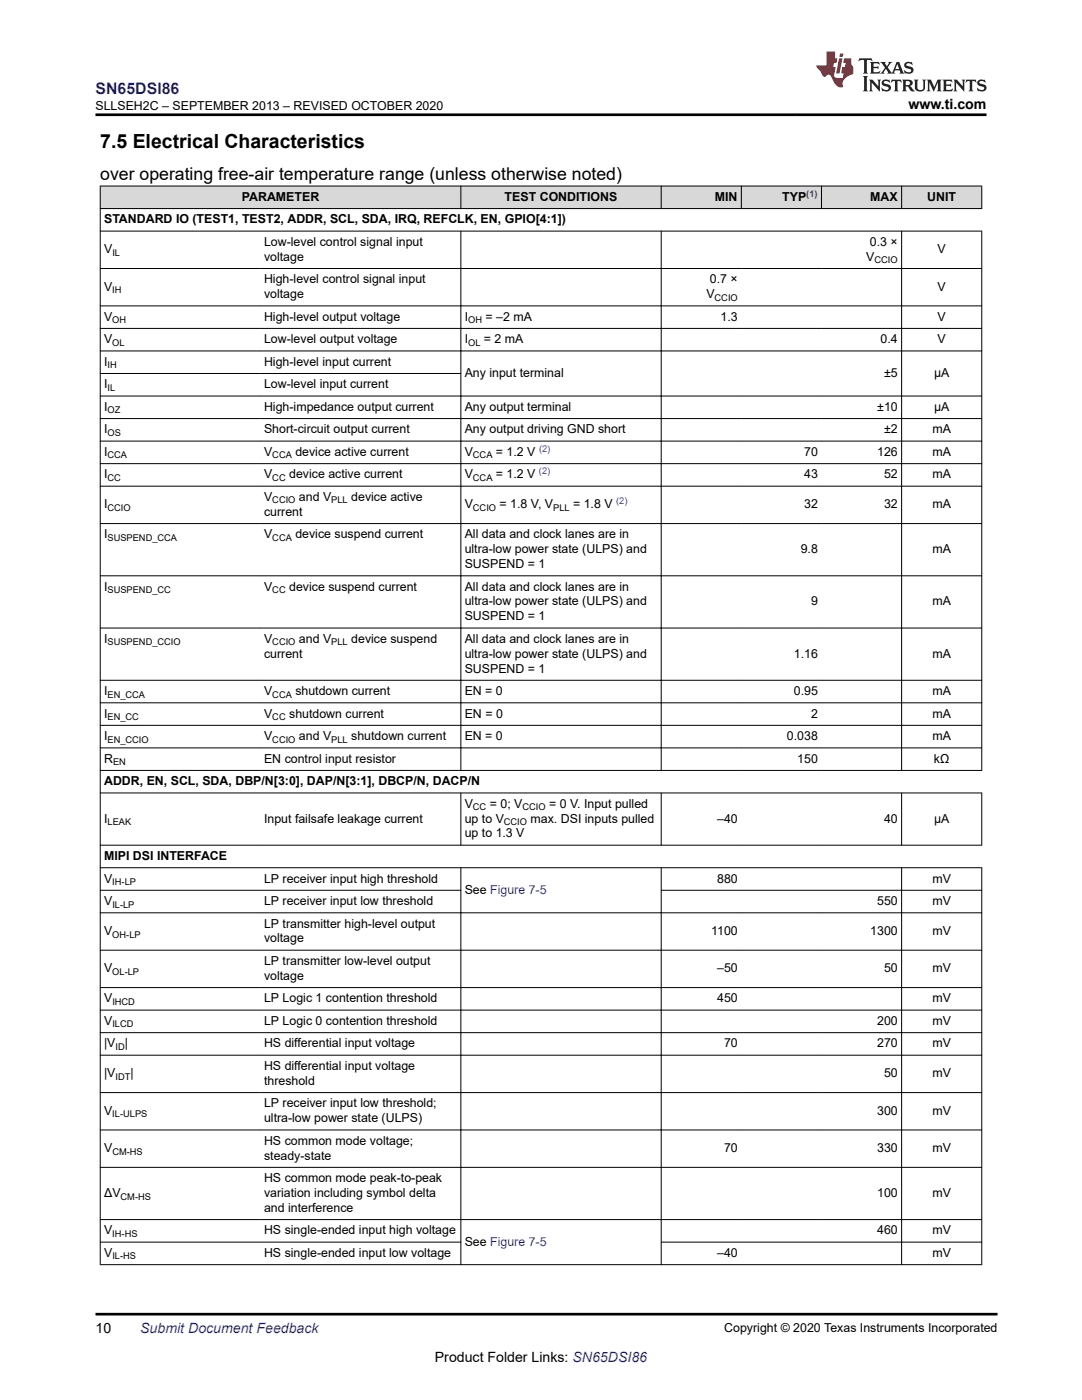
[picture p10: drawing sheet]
<svg xmlns="http://www.w3.org/2000/svg" width="216mm" height="279mm" viewBox="0 0 216 279" stroke-linecap="round" stroke-linejoin="round" font-family="sans-serif">
<defs><g id="words">
<text font-size="3.9" x="20" y="29.5">7.5 Electrical Characteristics</text>
<text font-size="3.5" x="20" y="36">over operating free-air temperature range (unless otherwise noted)</text>
<text font-size="3.2" fill="#00f" x="19.1" y="18.7">SN65DSI86</text>
<g font-size="2.8">
<text x="181.3" y="21.8">www.ti.com</text>
<text x="19" y="266.1">10</text>
<text x="86.8" y="271.7">Product Folder Links: SN65DSI86</text>
</g>
<text font-size="2.8" fill="#00f" x="28" y="266.1">Submit Document Feedback</text>
<g font-size="2.5">
<text x="19" y="21.9">SLLSEH2C – SEPTEMBER 2013 – REVISED OCTOBER 2020</text>
<text x="48.3" y="40.1">PARAMETER</text>
<text x="100.7" y="40.1">TEST CONDITIONS</text>
<text x="142.6" y="40.1">MIN</text>
<text x="156.1" y="40.1">TYP</text>
<text x="173.7" y="40.1">MAX</text>
<text x="185" y="40.1">UNIT</text>
<text x="20.8" y="44.6">STANDARD IO (TEST1, TEST2, ADDR, SCL, SDA, IRQ, REFCLK, EN, GPIO[4:1])</text>
<text x="20.8" y="50.6">V</text>
<text x="52.7" y="49.1">Low-level control signal input</text>
<text x="52.7" y="52">voltage</text>
<text x="172.9" y="52">V</text>
<text x="173.6" y="49.1">0.3 ×</text>
<text x="187.1" y="50.6">V</text>
<text x="20.8" y="58">V</text>
<text x="52.7" y="56.5">High-level control signal input</text>
<text x="52.7" y="59.5">voltage</text>
<text x="140.9" y="59.5">V</text>
<text x="141.7" y="56.5">0.7 ×</text>
<text x="187.1" y="58">V</text>
<text x="20.8" y="64">V</text>
<text x="52.7" y="64">High-level output voltage</text>
<text x="92.7" y="64">I</text>
<text x="96.9" y="64">= –2 mA</text>
<text x="143.8" y="64">1.3</text>
<text x="187.1" y="64">V</text>
<text x="20.8" y="68.5">V</text>
<text x="52.7" y="68.5">Low-level output voltage</text>
<text x="92.7" y="68.5">I</text>
<text x="96.6" y="68.5">= 2 mA</text>
<text x="175.7" y="68.5">0.4</text>
<text x="187.1" y="68.5">V</text>
<text x="20.8" y="73">I</text>
<text x="20.8" y="77.5">I</text>
<text x="52.7" y="77.5">Low-level input current</text>
<text x="52.7" y="73">High-level input current</text>
<text x="92.7" y="75.3">Any input terminal</text>
<text x="176.4" y="75.3">±5</text>
<text x="186.4" y="75.3">μA</text>
<text x="20.8" y="82">I</text>
<text x="52.7" y="82">High-impedance output current</text>
<text x="92.7" y="82">Any output terminal</text>
<text x="175" y="82">±10</text>
<text x="186.4" y="82">μA</text>
<text x="20.8" y="86.5">I</text>
<text x="52.7" y="86.5">Short-circuit output current</text>
<text x="92.7" y="86.5">Any output driving GND short</text>
<text x="176.4" y="86.5">±2</text>
<text x="186.1" y="86.5">mA</text>
<text x="20.8" y="95.5">I</text>
<text x="20.8" y="91">I</text>
<text x="52.7" y="95.5">V</text>
<text x="52.7" y="91">V</text>
<text x="57.7" y="95.5">device active current</text>
<text x="58.9" y="91">device active current</text>
<text x="92.7" y="91">V</text>
<text x="92.7" y="95.5">V</text>
<text x="99" y="91">= 1.2 V</text>
<text x="99" y="95.5">= 1.2 V</text>
<text x="160.5" y="91">70</text>
<text x="160.5" y="95.5">43</text>
<text x="175" y="91">126</text>
<text x="176.4" y="95.5">52</text>
<text x="186.1" y="91">mA</text>
<text x="186.1" y="95.5">mA</text>
<text x="20.8" y="101.5">I</text>
<text x="52.7" y="100">V</text>
<text x="59.7" y="100">and V</text>
<text x="70.1" y="100">device active</text>
<text x="92.7" y="101.5">V</text>
<text x="99.7" y="101.5">= 1.8 V, V</text>
<text x="114.4" y="101.5">= 1.8 V</text>
<text x="160.5" y="101.5">32</text>
<text x="176.4" y="101.5">32</text>
<text x="186.1" y="101.5">mA</text>
<text x="20.8" y="107.5">I</text>
<text x="52.7" y="103">current</text>
<text x="52.7" y="107.5">V</text>
<text x="58.9" y="107.5">device suspend current</text>
<text x="92.7" y="107.5">All data and clock lanes are in</text>
<text x="92.7" y="110.4">ultra-low power state (ULPS) and</text>
<text x="92.7" y="113.4">SUSPEND = 1</text>
<text x="159.8" y="110.4">9.8</text>
<text x="186.1" y="110.4">mA</text>
<text x="20.8" y="117.9">I</text>
<text x="52.7" y="117.9">V</text>
<text x="57.7" y="117.9">device suspend current</text>
<text x="92.7" y="117.9">All data and clock lanes are in</text>
<text x="92.7" y="120.8">ultra-low power state (ULPS) and</text>
<text x="92.7" y="123.8">SUSPEND = 1</text>
<text x="161.8" y="120.8">9</text>
<text x="186.1" y="120.8">mA</text>
<text x="20.8" y="128.3">I</text>
<text x="52.7" y="128.3">V</text>
<text x="52.7" y="131.3">current</text>
<text x="59.7" y="128.3">and V</text>
<text x="70.1" y="128.3">device suspend</text>
<text x="92.7" y="128.3">All data and clock lanes are in</text>
<text x="92.7" y="131.3">ultra-low power state (ULPS) and</text>
<text x="158.4" y="131.3">1.16</text>
<text x="186.1" y="131.3">mA</text>
<text x="92.7" y="134.2">SUSPEND = 1</text>
<text x="20.8" y="138.7">I</text>
<text x="20.8" y="143.2">I</text>
<text x="52.7" y="138.7">V</text>
<text x="52.7" y="143.2">V</text>
<text x="57.7" y="143.2">shutdown current</text>
<text x="58.9" y="138.7">shutdown current</text>
<text x="92.7" y="138.7">EN = 0</text>
<text x="92.7" y="143.2">EN = 0</text>
<text x="158.4" y="138.7">0.95</text>
<text x="161.8" y="143.2">2</text>
<text x="186.1" y="143.2">mA</text>
<text x="186.1" y="138.7">mA</text>
<text x="20.8" y="147.7">I</text>
<text x="52.7" y="147.7">V</text>
<text x="59.7" y="147.7">and V</text>
<text x="70.1" y="147.7">shutdown current</text>
<text x="92.7" y="147.7">EN = 0</text>
<text x="157" y="147.7">0.038</text>
<text x="186.1" y="147.7">mA</text>
<text x="20.8" y="152.2">R</text>
<text x="52.7" y="152.2">EN control input resistor</text>
<text x="159.1" y="152.2">150</text>
<text x="186.4" y="152.2">kΩ</text>
<text x="20.8" y="156.7">ADDR, EN, SCL, SDA, DBP/N[3:0], DAP/N[3:1], DBCP/N, DACP/N</text>
<text x="92.7" y="161.2">V</text>
<text x="97.7" y="161.2">= 0; V</text>
<text x="109.6" y="161.2">= 0 V. Input pulled</text>
<text x="20.8" y="164.2">I</text>
<text x="52.7" y="164.2">Input failsafe leakage current</text>
<text x="92.7" y="164.2">up to V</text>
<text x="92.7" y="167.1">up to 1.3 V</text>
<text x="105.9" y="164.2">max. DSI inputs pulled</text>
<text x="143.1" y="164.2">–40</text>
<text x="176.4" y="164.2">40</text>
<text x="186.4" y="164.2">µA</text>
<text x="20.8" y="171.6">MIPI DSI INTERFACE</text>
<text x="20.8" y="176.1">V</text>
<text x="52.7" y="176.1">LP receiver input high threshold</text>
<text x="92.7" y="178.4">See Figure 7-5</text>
<text x="143.1" y="176.1">880</text>
<text x="186.1" y="176.1">mV</text>
<text x="20.8" y="180.6">V</text>
<text x="52.7" y="180.6">LP receiver input low threshold</text>
<text x="52.7" y="185.1">LP transmitter high-level output</text>
<text x="175" y="180.6">550</text>
<text x="186.1" y="180.6">mV</text>
<text x="20.8" y="186.6">V</text>
<text x="52.7" y="188.1">voltage</text>
<text x="141.9" y="186.6">1100</text>
<text x="173.6" y="186.6">1300</text>
<text x="186.1" y="186.6">mV</text>
<text x="20.8" y="194.1">V</text>
<text x="52.7" y="192.6">LP transmitter low-level output</text>
<text x="52.7" y="195.6">voltage</text>
<text x="143.1" y="194.1">–50</text>
<text x="176.4" y="194.1">50</text>
<text x="186.1" y="194.1">mV</text>
<text x="20.8" y="200.1">V</text>
<text x="52.7" y="200.1">LP Logic 1 contention threshold</text>
<text x="143.1" y="200.1">450</text>
<text x="186.1" y="200.1">mV</text>
<text x="20.8" y="209.1">|V</text>
<text x="20.8" y="204.6">V</text>
<text x="24.9" y="209.1">|</text>
<text x="52.7" y="204.6">LP Logic 0 contention threshold</text>
<text x="52.7" y="209.1">HS differential input voltage</text>
<text x="144.5" y="209.1">70</text>
<text x="175" y="204.6">200</text>
<text x="175" y="209.1">270</text>
<text x="186.1" y="204.6">mV</text>
<text x="186.1" y="209.1">mV</text>
<text x="20.8" y="215">|V</text>
<text x="26" y="215">|</text>
<text x="52.7" y="213.5">HS differential input voltage</text>
<text x="176.4" y="215">50</text>
<text x="186.1" y="215">mV</text>
<text x="52.7" y="216.5">threshold</text>
<text x="52.7" y="221">LP receiver input low threshold;</text>
<text x="20.8" y="222.5">V</text>
<text x="52.7" y="224">ultra-low power state (ULPS)</text>
<text x="175" y="222.5">300</text>
<text x="186.1" y="222.5">mV</text>
<text x="20.8" y="230">V</text>
<text x="52.7" y="228.5">HS common mode voltage;</text>
<text x="52.7" y="231.4">steady-state</text>
<text x="144.5" y="230">70</text>
<text x="175" y="230">330</text>
<text x="186.1" y="230">mV</text>
<text x="20.8" y="238.9">ΔV</text>
<text x="52.7" y="235.9">HS common mode peak-to-peak</text>
<text x="52.7" y="238.9">variation including symbol delta</text>
<text x="175" y="238.9">100</text>
<text x="186.1" y="238.9">mV</text>
<text x="52.7" y="241.9">and interference</text>
<text x="20.8" y="246.4">V</text>
<text x="20.8" y="250.9">V</text>
<text x="52.7" y="250.9">HS single-ended input low voltage</text>
<text x="52.7" y="246.4">HS single-ended input high voltage</text>
<text x="92.7" y="248.6">See Figure 7-5</text>
<text x="143.1" y="250.9">–40</text>
<text x="175" y="246.4">460</text>
<text x="186.1" y="246.4">mV</text>
<text x="186.1" y="250.9">mV</text>
<text x="144.5" y="265.8">Copyright © 2020 Texas Instruments Incorporated</text>
</g>
<g font-size="1.9" fill="#00f">
<text x="160.9" y="39.3">(1)</text>
<text x="107.5" y="94.7">(2)</text>
<text x="107.6" y="90.2">(2)</text>
<text x="122.9" y="100.6">(2)</text>
</g>
<g font-size="1.9">
<text x="22.4" y="51.1">IL</text>
<text x="174.5" y="52.5">CCIO</text>
<text x="22.4" y="58.5">IH</text>
<text x="22.4" y="64.5">OH</text>
<text x="93.4" y="64.5">OH</text>
<text x="142.6" y="60">CCIO</text>
<text x="22.4" y="69">OL</text>
<text x="93.4" y="69">OL</text>
<text x="21.5" y="73.5">IH</text>
<text x="21.5" y="78">IL</text>
<text x="21.5" y="82.5">OZ</text>
<text x="21.5" y="87">OS</text>
<text x="21.5" y="96">CC</text>
<text x="21.5" y="91.5">CCA</text>
<text x="54.3" y="91.5">CCA</text>
<text x="54.3" y="96">CC</text>
<text x="94.4" y="91.5">CCA</text>
<text x="94.4" y="96">CCA</text>
<text x="21.5" y="102">CCIO</text>
<text x="54.3" y="100.5">CCIO</text>
<text x="66.1" y="100.5">PLL</text>
<text x="94.4" y="102">CCIO</text>
<text x="110.4" y="102">PLL</text>
<text x="21.5" y="107.9">SUSPEND_CCA</text>
<text x="54.3" y="107.9">CCA</text>
<text x="21.5" y="118.4">SUSPEND_CC</text>
<text x="54.3" y="118.4">CC</text>
<text x="21.5" y="128.8">SUSPEND_CCIO</text>
<text x="54.3" y="128.8">CCIO</text>
<text x="66.1" y="128.8">PLL</text>
<text x="21.5" y="139.2">EN_CCA</text>
<text x="21.5" y="143.7">EN_CC</text>
<text x="54.3" y="139.2">CCA</text>
<text x="54.3" y="143.7">CC</text>
<text x="21.5" y="148.2">EN_CCIO</text>
<text x="54.3" y="148.2">CCIO</text>
<text x="66.1" y="148.2">PLL</text>
<text x="22.6" y="152.7">EN</text>
<text x="94.4" y="161.7">CC</text>
<text x="104.3" y="161.7">CCIO</text>
<text x="21.5" y="164.7">LEAK</text>
<text x="100.6" y="164.7">CCIO</text>
<text x="22.4" y="176.6">IH-LP</text>
<text x="22.4" y="181.1">IL-LP</text>
<text x="22.4" y="187.1">OH-LP</text>
<text x="22.4" y="194.6">OL-LP</text>
<text x="22.4" y="200.5">IHCD</text>
<text x="22.4" y="205">ILCD</text>
<text x="23.1" y="209.5">ID</text>
<text x="23.1" y="215.5">IDT</text>
<text x="22.4" y="223">IL-ULPS</text>
<text x="22.4" y="230.4">CM-HS</text>
<text x="24.1" y="239.4">CM-HS</text>
<text x="22.4" y="246.9">IH-HS</text>
<text x="22.4" y="251.3">IL-HS</text>
</g>
</g></defs>
<g fill="#d8d8d8">
<path d="M20 37.1h175.9v4.5h-175.9z" fill-rule="evenodd"/>
<path d="M20.1 37.2h71.8v4.4h-71.8z" fill-rule="evenodd"/>
<path d="M92 37.2h39.9v4.4h-39.9z" fill-rule="evenodd"/>
<path d="M132 37.2h15.9v4.4h-15.9z" fill-rule="evenodd"/>
<path d="M148 37.2h15.9v4.4h-15.9z" fill-rule="evenodd"/>
<path d="M164 37.2h15.8v4.4h-15.8z" fill-rule="evenodd"/>
<path d="M180 37.2h15.8v4.4h-15.8z" fill-rule="evenodd"/>
</g>
<g fill="none" stroke="#000" stroke-width=".2">
<path d="M19.9 37.1h176.1M20 37.1v215.4M92 37.1v4.6M131.9 37.1v4.6M147.9 37.1v4.6M163.9 37.1v4.6M179.9 37.1v4.6M195.9 37.1v4.6M19.9 41.6h176.1M19.9 46.1h176.1M19.9 53.6h176.1M92 46.1v107.7"/>
<path d="M131.9 46.1v107.7M179.9 46.1v107.7M195.9 46.1v107.7M19.9 61h176.1M19.9 65.5h176.1M19.9 70h176.1M19.9 74.5h72.1M19.9 79h176.1M19.9 83.5h176.1M19.9 88h176.1M19.9 92.5h176.1M19.9 97h176.1"/>
<path d="M19.9 104.5h176.1M19.9 114.9h176.1M19.9 125.3h176.1M19.9 135.8h176.1M19.9 140.3h176.1M19.9 144.8h176.1M19.9 149.3h176.1M19.9 153.8h176.1M19.9 158.3h176.1M92 158.2v10.5M131.9 158.2v10.5M179.9 158.2v10.5"/>
<path d="M195.9 158.2v10.5M19.9 168.7h176.1M19.9 173.2h176.1M19.9 177.7h72.1M92 173.1v79.4M131.9 177.7h64.1M131.9 173.1v79.4M179.9 173.1v79.4M195.9 173.1v79.4M19.9 182.2h176.1M19.9 189.6h176.1M19.9 197.1h176.1"/>
<path d="M19.9 201.6h176.1M19.9 206.1h176.1M19.9 210.6h176.1M19.9 218h176.1M19.9 225.5h176.1M19.9 233h176.1M19.9 243.4h176.1M19.9 247.9h72.1M19.9 252.4h176.1M131.9 247.9h64.1"/>
</g>
<path d="M171.5 11.6l-.2 .6 .5-.2h.6v.1v2.2l-.2 .4h1l-.2-.4v-2.2v-.1h.5l.6 .2-.2-.6zM173.6 12.4l.2 .3v1.6l-.2 .4h1.9l.1-.6a1.08 1.08 0 0 1-1.3 .2v-.7h.6l.4 .2v-.7l-.4 .2h-.6v-.5l.2-.2a1 1 0 0 1 1 .3l-.1-.5zM175.7 12.4l.9 1.1-1 1.2h.9l-.2-.2 .5-.8 .4 .8-.2 .2h1.6l-.2-.2 .2-.5h.9l.1 .5-.1 .2h.9l-.2-.4-.8-1.9h-.5l-.9 2.1-.9-1.1 .9-1h-.8l.2 .2-.4 .6-.4-.6 .2-.2zM179 12.8l.4 1h-.7zM180.7 12.5a.65 .65 0 0 0-.2 .7 .65 .65 0 0 0 .6 .5l.6 .1 .1 .3a.79 .79 0 0 1-.7 .4 .79 .79 0 0 1-.7-.5l.1 .7 .2-.1a.93 .93 0 0 0 1.1 0 .93 .93 0 0 0 .4-.9 1.46 1.46 0 0 0-1.2-.6l-.1-.3a1.09 1.09 0 0 1 1.2 .2l-.2-.6-.1 .1-.5-.2zM172.2 15.2l.2 .4v2.2l-.2 .4h1l-.2-.4v-2.2l.2-.4zM173.4 15.9l.2 .4v1.5l-.2 .4h.8l-.3-.4 .1-1.3 1.6 1.8v-2l.2-.4h-.7l.1 .2 .1 1.1-1.2-1.3zM176.2 16a.65 .65 0 0 0-.2 .8 .65 .65 0 0 0 .6 .4l.6 .2 .1 .2a.79 .79 0 0 1-.7 .4 .79 .79 0 0 1-.7-.5l.1 .7 .2-.1a.93 .93 0 0 0 1.1 .1 .93 .93 0 0 0 .4-1 1.46 1.46 0 0 0-1.2-.5l-.1-.4a1.09 1.09 0 0 1 1.2 .2l-.1-.6-.2 .1-.5-.1zM177.9 15.9l-.1 .6a.63 .63 0 0 1 .8-.3v1.6l-.3 .4h1l-.2-.4v-1.6a.66 .66 0 0 1 .8 .3l-.1-.6zM180 15.9l.2 .4v1.5l-.2 .4h1l-.2-.2-.1-.7h.5l.1 .2a.79 .79 0 0 0 1.2 .6l-1-.9a.61 .61 0 0 0 .6-.6 .61 .61 0 0 0-.5-.7zM180.8 16.2h.1a.47 .47 0 0 1 .5 .1 .47 .47 0 0 1 .1 .5l-.1 .1-.7 .1zM182.3 15.9l.2 .2a2.27 2.27 0 0 0 .4 2 1.04 1.04 0 0 0 1.7-.7v-1.3l.2-.2h-.8l.2 .4v1.1a.6 .6 0 0 1-.6 .6 .6 .6 0 0 1-.6-.6v-1.1l.3-.4zM184.9 15.9l.2 .4v1.5l-.2 .4h.8l-.3-.4v-1.4l.9 1.9 .9-1.9v1.4l-.3 .4h1l-.2-.4v-1.5l.2-.4h-.8l-.7 1.5-.6-1.5zM188.1 15.9l.2 .4v1.5l-.2 .4h1.9l.1-.6a1.09 1.09 0 0 1-1.3 .2v-.7h.6l.4 .2v-.6l-.4 .2h-.6v-.6l.2-.1a1.01 1.01 0 0 1 1 .3l-.1-.6zM190.2 15.9l.3 .4v1.5l-.3 .4h.8l-.2-.4v-1.3l1.6 1.8v-2l.2-.4h-.7l.2 .2v1.1l-1.2-1.3zM192.8 15.9l-.1 .6a.63 .63 0 0 1 .8-.3v1.6l-.3 .4h1l-.2-.4v-1.6a.66 .66 0 0 1 .8 .3l-.1-.6zM195.2 16a.65 .65 0 0 0-.2 .8 .65 .65 0 0 0 .6 .4l.6 .2 .2 .2a.79 .79 0 0 1-.7 .4 .79 .79 0 0 1-.7-.5l.1 .7 .2-.1a.93 .93 0 0 0 1 .1 .93 .93 0 0 0 .5-1 1.46 1.46 0 0 0-1.3-.5v-.4a1.09 1.09 0 0 1 1.2 .2l-.2-.6-.2 .1-.5-.1z" fill="#231f20"/>
<path d="M164.9 10.3v2.7h-2l.1 .4 .8 1a.95 .95 0 0 0 1 .9 .59 .59 0 0 1 .5-.4 .59 .59 0 0 1 .5 .3l.4 .8a1.59 1.59 0 0 0 2.1 1.4 1.61 1.61 0 0 1 1-2.3l1-.3-.1-1.5a1.59 1.59 0 0 1-.3-1.7h-1.5l-.2 .9h.6l-.2 .9h-.5l-.2 .9v.3l.4 .1-.1 .9h-.7a.73 .73 0 0 1-1-.7l.3-1.5h-.5l.1-.9h.5l.2-.9h-.5v-1.3zM167.4 11.6l-.6 3.1h.7l.6-3.1zM167.6 10.7l-.1 .6h.7l.1-.6z" fill="#ed1c24"/>
<path d="M19 22.9h177.8M19 262.3h180" fill="none" stroke="#000" stroke-width=".53"/>
<use href="#words"/>
</svg>
